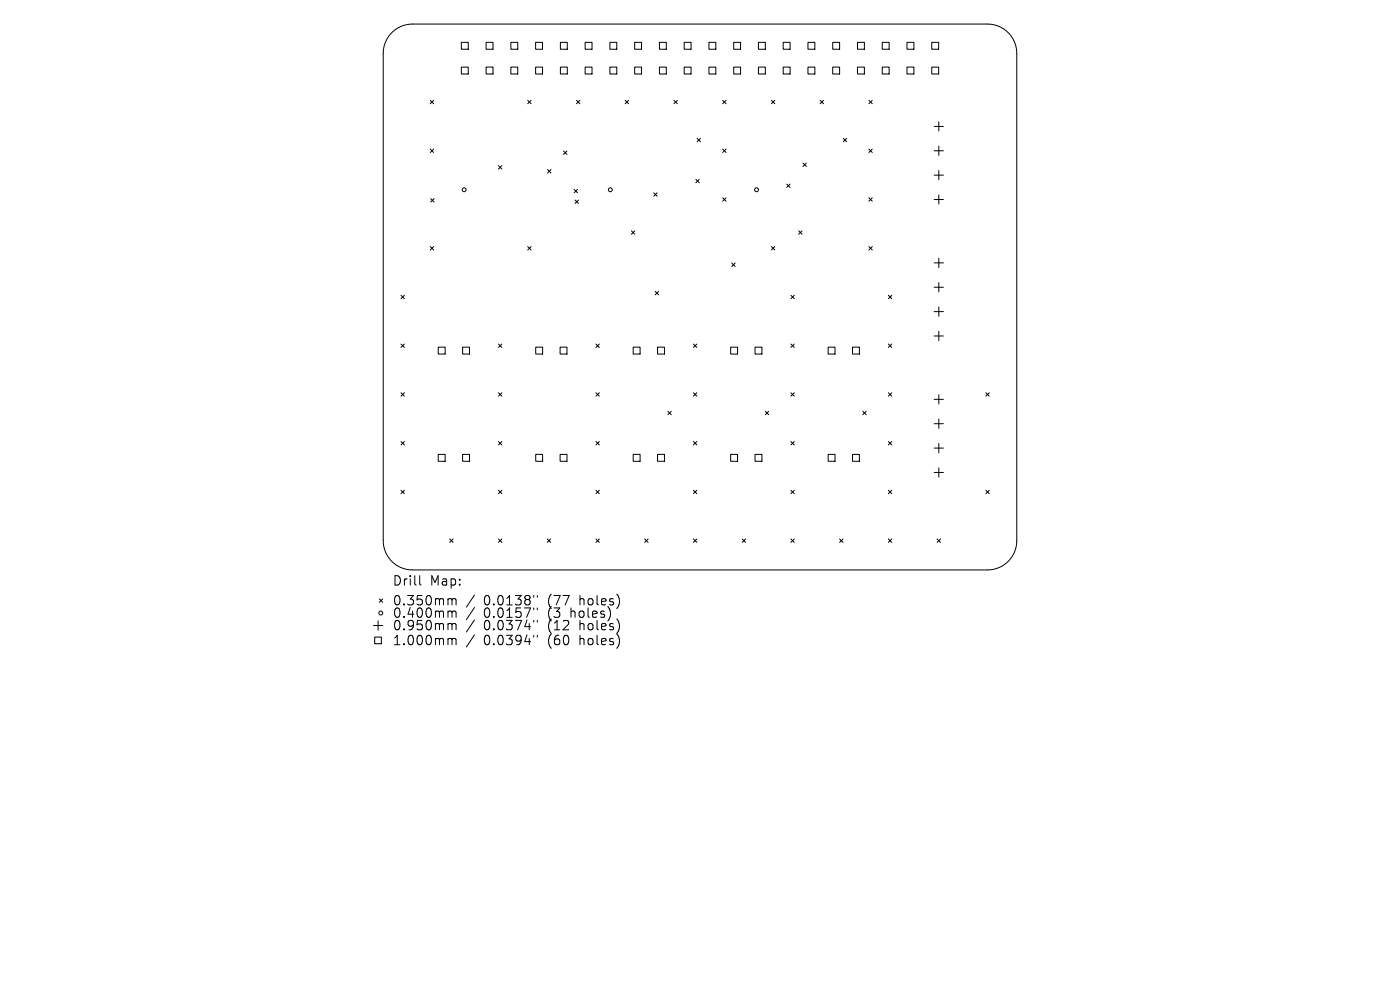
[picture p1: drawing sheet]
<svg xmlns="http://www.w3.org/2000/svg" width="297mm" height="210mm" viewBox="0 0 297 210" stroke-linecap="round" stroke-linejoin="round" font-family="sans-serif">
<defs><g id="words">
<g font-size="2.8">
<text x="83.2" y="124.5">Drill</text>
<text x="91.2" y="124.5">Map:</text>
<text x="83.2" y="128.7">0.350mm</text>
<text x="83.2" y="131.3">0.400mm</text>
<text x="102.6" y="128.7">0.0138&quot;</text>
<text x="102.6" y="131.3">0.0157&quot;</text>
<text x="116.4" y="128.7">(77</text>
<text x="116.4" y="131.3">(3</text>
<text x="121.3" y="131.3">holes)</text>
<text x="123.2" y="128.7">holes)</text>
<text x="83.2" y="134">0.950mm</text>
<text x="83.2" y="137.1">1.000mm</text>
<text x="102.6" y="134">0.0374&quot;</text>
<text x="102.6" y="137.1">0.0394&quot;</text>
<text x="116.4" y="134">(12</text>
<text x="116.4" y="137.1">(60</text>
<text x="123.2" y="134">holes)</text>
<text x="123.2" y="137.1">holes)</text>
</g>
</g></defs>
<g fill="none" stroke="#000" stroke-width=".21">
<path d="M83.2 6.8a6.2 6.2 0 0 1 4.3-1.7h122a6.2 6.2 0 0 1 6.2 6.2v103.4a6.2 6.2 0 0 1-6.2 6.2h-122a6.2 6.2 0 0 1-6.2-6.2v-103.4a6.2 6.2 0 0 1 1.9-4.5zM97.9 9h1.4v1.4h-1.4zM97.9 14.2h1.4v1.5h-1.4zM103.1 9h1.5v1.4h-1.5zM103.1 14.2h1.5v1.5h-1.5zM108.4 9h1.4v1.4h-1.4zM108.4 14.2h1.4v1.5h-1.4zM113.6 9h1.5v1.4h-1.5zM113.6 14.2h1.5v1.5h-1.5zM118.9 9h1.4v1.4h-1.4zM118.9 14.2h1.4v1.5h-1.4zM124.1 9h1.5v1.4h-1.5z"/>
<path d="M124.1 14.2h1.5v1.5h-1.5zM129.4 9h1.4v1.4h-1.4zM129.4 14.2h1.4v1.5h-1.4zM134.6 9h1.5v1.4h-1.5zM134.6 14.2h1.5v1.5h-1.5zM139.9 9h1.5v1.4h-1.5zM139.9 14.2h1.5v1.5h-1.5zM145.1 9h1.5v1.4h-1.5zM145.1 14.2h1.5v1.5h-1.5zM150.4 9h1.5v1.4h-1.5zM150.4 14.2h1.5v1.5h-1.5zM155.6 9h1.5v1.4h-1.5z"/>
<path d="M155.6 14.2h1.5v1.5h-1.5zM160.9 9h1.5v1.4h-1.5zM160.9 14.2h1.5v1.5h-1.5zM166.2 9h1.4v1.4h-1.4zM166.2 14.2h1.4v1.5h-1.4zM171.4 9h1.5v1.4h-1.5zM171.4 14.2h1.5v1.5h-1.5zM176.7 9h1.4v1.4h-1.4zM176.7 14.2h1.4v1.5h-1.4zM181.9 9h1.5v1.4h-1.5zM181.9 14.2h1.5v1.5h-1.5zM187.2 9h1.4v1.4h-1.4z"/>
<path d="M187.2 14.2h1.4v1.5h-1.4zM192.4 9h1.5v1.4h-1.5zM192.4 14.2h1.5v1.5h-1.5zM197.7 9h1.4v1.4h-1.4zM197.7 14.2h1.4v1.5h-1.4zM91.3 21.3l.7 .7M91.3 31.6l.7 .7M92 21.3l-.7 .7M92 31.6l-.7 .7M105.7 35.1l.8 .8M106.5 35.1l-.8 .8M112 21.3l.7 .7"/>
<path d="M112.7 21.3l-.7 .7M116.2 36l.7 .7M116.9 36l-.7 .7M119.6 32l.7 .8M120.3 32l-.7 .8M122.3 21.3l.7 .7M123 21.3l-.7 .7M132.6 21.3l.8 .7M133.4 21.3l-.8 .7M143 21.3l.7 .7M143.7 21.3l-.7 .7M147.6 38l.7 .8"/>
<path d="M147.9 29.3l.7 .8M148.3 38l-.7 .8M148.6 29.3l-.7 .8M153.3 31.6l.7 .7M153.3 21.3l.7 .7M154 21.3l-.7 .7M154 31.6l-.7 .7M163.6 21.3l.8 .7M164.4 21.3l-.8 .7M166.9 39l.7 .8M167.6 39l-.7 .8M170.3 34.6l.8 .7"/>
<path d="M171.1 34.6l-.8 .7M174 21.3l.7 .7M174.7 21.3l-.7 .7M178.9 29.3l.7 .8M179.6 29.3l-.7 .8M184.3 31.6l.7 .7M184.3 21.3l.7 .7M185 31.6l-.7 .7M185 21.3l-.7 .7M198.2 26.8h1.9M198.2 32h1.9M198.2 37.2h1.9"/>
<path d="M199.2 25.8v2M199.2 31v2M199.2 36.2v1.9M91.3 52.3l.7 .7M91.4 42.1l.7 .8M92 52.3l-.7 .7M92.1 42.1l-.7 .8M112 52.3l.7 .7M112.7 52.3l-.7 .7M121.8 40.2l.7 .7M122 42.4l.7 .8M122.5 40.2l-.7 .7"/>
<path d="M122.7 42.4l-.7 .8M133.9 49l.8 .7M134.7 49l-.8 .7M138.7 40.9l.7 .7M139.4 40.9l-.7 .7M153.3 42l.7 .7M154 42l-.7 .7M155.2 55.8l.8 .7M156 55.8l-.8 .7M163.6 52.3l.8 .7M164.4 52.3l-.8 .7M169.4 49l.8 .7"/>
<path d="M170.2 49l-.8 .7M184.3 42l.7 .7M184.3 52.3l.7 .7M185 42l-.7 .7M185 52.3l-.7 .7M198.2 42.3h1.9M198.2 55.8h1.9M199.2 41.3v2M199.2 54.8v1.9M199.2 60v1.9M85.1 62.6l.7 .8M85.1 73l.7 .7"/>
<path d="M85.8 62.6l-.7 .8M85.8 73l-.7 .7M93 73.6h1.4v1.5h-1.4zM98.1 73.6h1.5v1.5h-1.5zM105.7 73l.8 .7M106.5 73l-.8 .7M113.7 73.6h1.4v1.5h-1.4zM118.8 73.6h1.5v1.5h-1.5zM126.4 73l.8 .7M127.2 73l-.8 .7M134.3 73.6h1.5v1.5h-1.5zM139 61.8l.7 .7"/>
<path d="M139.5 73.6h1.5v1.5h-1.5zM139.7 61.8l-.7 .7M147.1 73l.7 .7M147.8 73l-.7 .7M155 73.6h1.5v1.5h-1.5zM160.2 73.6h1.4v1.5h-1.4zM167.8 62.6l.7 .8M167.8 73l.7 .7M168.5 62.6l-.7 .8M168.5 73l-.7 .7M175.7 73.6h1.4v1.5h-1.4zM180.9 73.6h1.4v1.5h-1.4z"/>
<path d="M188.5 62.6l.7 .8M188.5 73l.7 .7M189.2 62.6l-.7 .8M189.2 73l-.7 .7M198.2 60.9h1.9M198.2 66.1h1.9M198.2 71.3h1.9M199.2 65.1v2M199.2 70.3v2M85.1 83.3l.7 .7M85.1 93.7l.7 .7M85.8 83.3l-.7 .7"/>
<path d="M85.8 93.7l-.7 .7M93 96.4h1.4v1.5h-1.4zM98.1 96.4h1.5v1.5h-1.5zM105.7 83.3l.8 .7M105.7 93.7l.8 .7M106.5 83.3l-.8 .7M106.5 93.7l-.8 .7M113.7 96.4h1.4v1.5h-1.4zM118.8 96.4h1.5v1.5h-1.5zM126.4 83.3l.8 .7M126.4 93.7l.8 .7M127.2 83.3l-.8 .7"/>
<path d="M127.2 93.7l-.8 .7M134.3 96.4h1.5v1.5h-1.5zM139.5 96.4h1.5v1.5h-1.5zM141.7 87.2l.7 .8M142.4 87.2l-.7 .8M147.1 83.3l.7 .7M147.1 93.7l.7 .7M147.8 83.3l-.7 .7M147.8 93.7l-.7 .7M155 96.4h1.5v1.5h-1.5zM160.2 96.4h1.4v1.5h-1.4zM162.4 87.2l.7 .8"/>
<path d="M163.1 87.2l-.7 .8M167.8 83.3l.7 .7M167.8 93.7l.7 .7M168.5 83.3l-.7 .7M168.5 93.7l-.7 .7M175.7 96.4h1.4v1.5h-1.4zM180.9 96.4h1.4v1.5h-1.4zM183 87.2l.8 .8M183.8 87.2l-.8 .8M188.5 93.7l.7 .7M188.5 83.3l.7 .7M189.2 83.3l-.7 .7"/>
<path d="M189.2 93.7l-.7 .7M198.2 84.7h1.9M198.2 89.9h1.9M198.2 95.1h1.9M199.2 83.7v2M199.2 88.9v2M199.2 94.1v1.9M199.2 99.2v2M209.1 83.3l.8 .7M209.9 83.3l-.8 .7M85.1 104l.7 .7M85.8 104l-.7 .7"/>
<path d="M95.4 114.3l.7 .8M96.1 114.3l-.7 .8M105.7 104l.8 .7M105.7 114.3l.8 .8M106.5 104l-.8 .7M106.5 114.3l-.8 .8M116.1 114.3l.7 .8M116.8 114.3l-.7 .8M126.4 114.3l.8 .8M126.4 104l.8 .7M127.2 104l-.8 .7M127.2 114.3l-.8 .8"/>
<path d="M136.8 114.3l.7 .8M137.5 114.3l-.7 .8M147.1 104l.7 .7M147.1 114.3l.7 .8M147.8 104l-.7 .7M147.8 114.3l-.7 .8M157.4 114.3l.8 .8M158.2 114.3l-.8 .8M167.8 104l.7 .7M167.8 114.3l.7 .8M168.5 104l-.7 .7M168.5 114.3l-.7 .8"/>
<path d="M178.1 114.3l.7 .8M178.8 114.3l-.7 .8M188.5 104l.7 .7M188.5 114.3l.7 .8M189.2 104l-.7 .7M189.2 114.3l-.7 .8M198.2 100.2h1.9M198.8 114.3l.7 .8M199.5 114.3l-.7 .8M209.1 104l.8 .7M209.9 104l-.8 .7M79.2 132.7h2"/>
<path d="M79.5 135.1h1.4v1.5h-1.4zM80.2 131.7v2M80.5 127l.7 .8M81.2 127l-.7 .8M89 122.1v1.7l.3 .3M95.3 127h.3l.3 .3M95.3 129.6h.3l.3 .3M95.3 132.3h.3l.3 .3M95.3 135.4h.3l.3 .3M95.9 127.3l.3-.3 .5 .1 .1 1.2M95.9 127.3v1M95.9 129.9v1.1"/>
<path d="M95.9 132.6v1M95.9 135.7v1.1M95.9 129.9l.3-.3 .5 .1 .1 1.3M95.9 132.6l.3-.3 .5 .1 .1 1.2M95.9 135.7l.3-.3 .5 .1 .1 1.3M100.7 126.2l-1.8 2.6M100.7 128.9l-1.8 2.5M100.7 131.5l-1.8 2.6M100.7 134.7l-1.8 2.5M113.2 126.3v.4M113.2 129v.3M113.2 131.6v.4"/>
<path d="M113.2 134.8v.3M114 126.3v.4M114 129v.3M114 131.6v.4M114 134.8v.3"/>
<circle cx="98.5" cy="40.3" r=".41"/>
<circle cx="129.5" cy="40.3" r=".41"/>
<circle cx="160.5" cy="40.3" r=".41"/>
<circle cx="80.8" cy="130" r=".41"/>
</g>
<use href="#words"/>
</svg>
